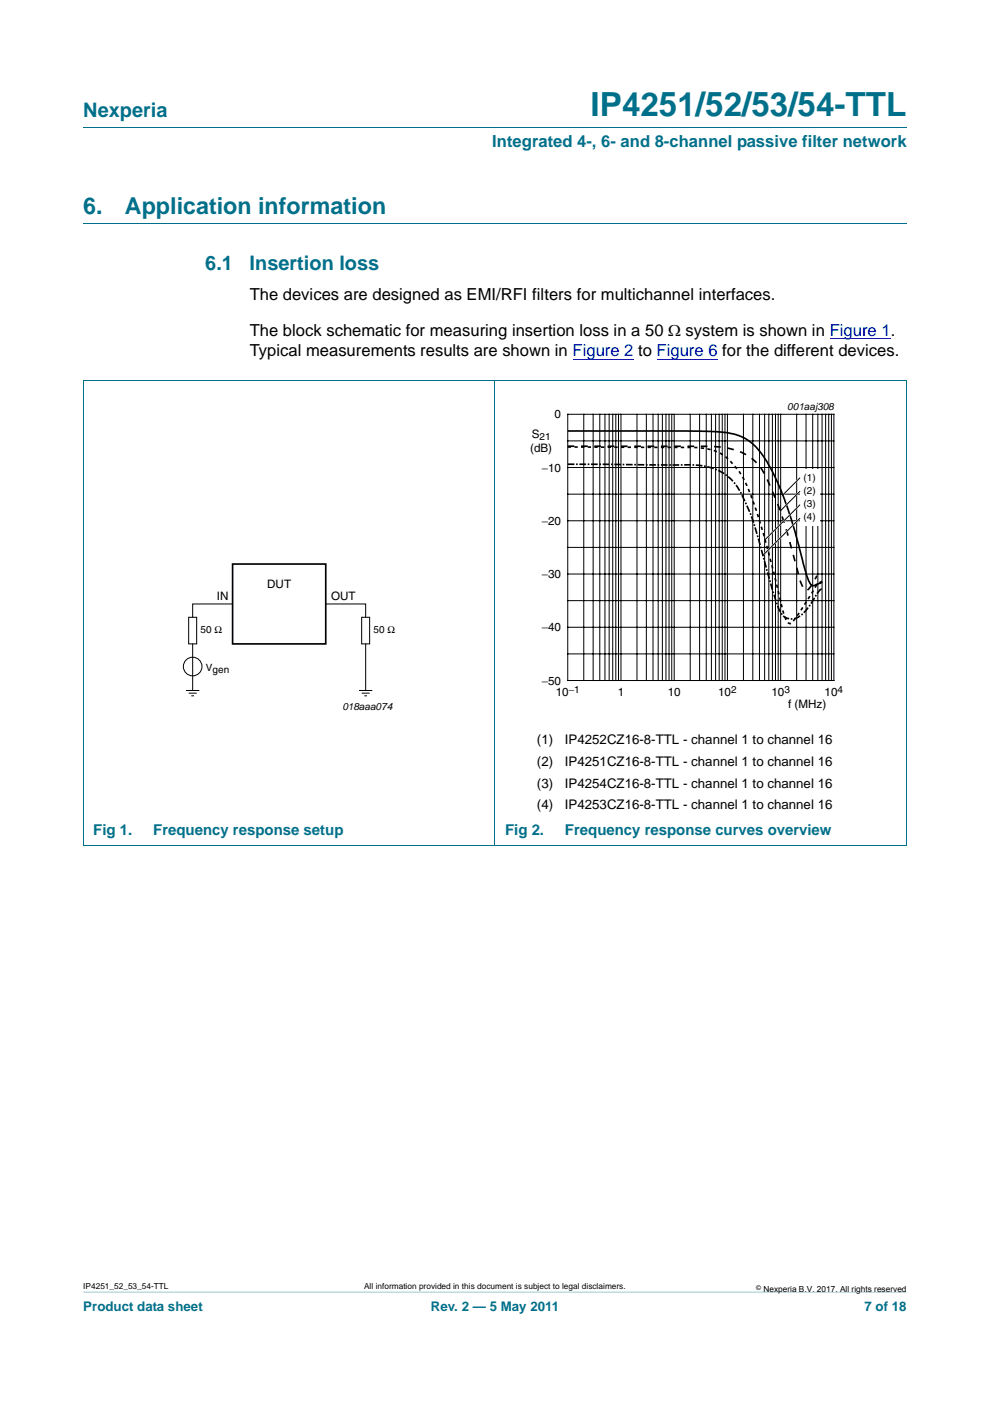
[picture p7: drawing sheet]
<svg xmlns="http://www.w3.org/2000/svg" width="210mm" height="297mm" viewBox="0 0 210 297" stroke-linecap="round" stroke-linejoin="round" font-family="sans-serif">
<defs><g id="words">
<text font-size="7" fill="#00708a" x="125.3" y="24.6">IP4251/52/53/54-TTL</text>
<g font-size="4.9" fill="#00708a">
<text x="17.7" y="45.4">6.</text>
<text x="26.5" y="45.4">Application information</text>
</g>
<g font-size="4.2" fill="#00708a">
<text x="17.7" y="24.9">Nexperia</text>
<text x="43.5" y="57.3">6.1</text>
<text x="52.9" y="57.3">Insertion loss</text>
</g>
<text font-size="3.5" fill="#00708a" x="104.4" y="31.1">Integrated 4-, 6- and 8-channel passive filter network</text>
<g font-size="3.5">
<text x="53" y="63.5">The devices are designed as EMI/RFI filters for multichannel interfaces.</text>
<text x="53" y="71.1">The block schematic for measuring insertion loss in a 50 Ω system is shown in Figure 1.</text>
<text x="53" y="75.5">Typical measurements results are shown in Figure 2 to Figure 6 for the different devices.</text>
</g>
<g font-size="3.2" fill="#00708a">
<text x="19.8" y="177.1">Fig 1.</text>
<text x="32.5" y="177.1">Frequency response setup</text>
<text x="107.1" y="177.1">Fig 2.</text>
<text x="119.8" y="177.1">Frequency response curves overview</text>
</g>
<g font-size="2.8">
<text x="113.9" y="157.8">(1)</text>
<text x="119.8" y="157.8">IP4252CZ16-8-TTL - channel 1 to channel 16</text>
<text x="113.9" y="162.4">(2)</text>
<text x="113.9" y="167">(3)</text>
<text x="119.8" y="162.4">IP4251CZ16-8-TTL - channel 1 to channel 16</text>
<text x="119.8" y="167">IP4254CZ16-8-TTL - channel 1 to channel 16</text>
<text x="113.9" y="171.6">(4)</text>
<text x="119.8" y="171.6">IP4253CZ16-8-TTL - channel 1 to channel 16</text>
</g>
<g font-size="2.8" fill="#00708a">
<text x="17.7" y="277.9">Product data sheet</text>
<text x="91.4" y="277.9">Rev. 2 — 5 May 2011</text>
<text x="183.4" y="277.9">7 of 18</text>
</g>
<g font-size="2.5">
<text x="117.6" y="88.7">0</text>
<text x="112.4" y="95.8">(dB)</text>
<text x="112.8" y="92.8">S</text>
<text x="114.9" y="100">−10</text>
<text x="114.9" y="111.3">−20</text>
<text x="56.7" y="124.7">DUT</text>
<text x="114.9" y="122.6">−30</text>
<text x="46" y="127.2">IN</text>
<text x="70.2" y="127.2">OUT</text>
<text x="114.9" y="133.8">−40</text>
<text x="114.9" y="145.1">−50</text>
<text x="117.9" y="147.7">10</text>
<text x="131" y="147.7">1</text>
<text x="141.6" y="147.7">10</text>
<text x="152.3" y="147.7">10</text>
<text x="163.6" y="147.7">10</text>
<text x="174.9" y="147.7">10</text>
<text x="167.2" y="150.2">f (MHz)</text>
</g>
<g font-size="2.1">
<text x="167" y="87">001aaj308</text>
<text x="114.4" y="93.3">21</text>
<text x="170.5" y="101.9">(1)</text>
<text x="170.5" y="104.7">(2)</text>
<text x="170.5" y="107.5">(3)</text>
<text x="170.5" y="110.3">(4)</text>
<text x="42.6" y="134.3">50 Ω</text>
<text x="79.3" y="134.3">50 Ω</text>
<text x="43.7" y="142.2">Vgen</text>
<text x="120.6" y="146.9">−1</text>
<text x="155.1" y="146.9">2</text>
<text x="166.4" y="146.9">3</text>
<text x="177.7" y="146.9">4</text>
<text x="72.6" y="150.6">018aaa074</text>
</g>
<g font-size="1.8">
<text x="17.7" y="273.3">IP4251_52_53_54-TTL</text>
<text x="77.2" y="273.3">All information provided in this document is subject to legal disclaimers.</text>
<text x="161.9" y="273.9">Nexperia B.V. 2017. All rights reserved</text>
</g>
<text font-size="1.4" x="160.4" y="273.4">©</text>
</g></defs>
<path d="M17.7 273.9l174.6 .1z" fill="#00708a"/>
<path d="M17.7 27h174.6M17.7 47.4h174.6M17.6 80.8h174.7M17.7 80.8v98.4M105 80.7v98.6M192.3 80.8v98.4M17.6 179.2h174.7" fill="none" stroke="#00708a" stroke-width=".21"/>
<path d="M121.4 76.2h13M139.3 76.2h12.9M176 71.8h12.9" fill="none" stroke="#00f" stroke-width=".21"/>
<g fill="none" stroke="#000" stroke-width=".21">
<path d="M120.4 87.8h56.5v56.5h-56.5zM120.4 93.5h56.5M120.4 99.1h56.5M123.8 87.8v56.5M125.8 87.8v56.5M127.2 87.8v56.5M128.3 87.8v56.5M129.2 87.8v56.5M130 87.8v56.5M130.6 87.8v56.5M131.2 87.8v56.5M131.7 87.8v56.5"/>
<path d="M135.1 87.8v56.5M137.1 87.8v56.5M138.5 87.8v56.5M139.6 87.8v56.5M140.5 87.8v56.5M141.2 87.8v56.5M141.9 87.8v56.5M142.5 87.8v56.5M143 87.8v56.5M146.4 87.8v56.5M148.4 87.8v56.5M149.8 87.8v56.5"/>
<path d="M150.9 87.8v56.5M151.8 87.8v56.5M152.5 87.8v56.5M153.2 87.8v56.5M153.8 87.8v56.5M154.3 87.8v56.5M157.7 87.8v56.5M159.7 87.8v56.5M161.1 87.8v56.5M162.2 87.8v56.5M163.1 87.8v56.5M163.8 87.8v56.5"/>
<path d="M164.5 87.8v56.5M165.1 87.8v56.5M165.6 87.8v56.5M169 87.8v56.5M171 87.8v56.5M172.4 87.8v56.5M173.5 87.8v56.5M174.4 87.8v56.5M175.1 87.8v56.5M175.8 87.8v56.5M176.3 87.8v56.5M120.4 104.8h56.5"/>
<path d="M120.4 116.1h56.5M120.4 110.4h56.5M40 130.9h1.7v5.6h-1.7zM40.9 136.5v9.9M49.3 128.1h-8.4v2.8M69.1 128.1h8.5v2.8M76.7 130.9h1.7v5.6h-1.7zM77.6 136.5v9.9M120.4 127.3h56.5M120.4 138.6h56.5M120.4 121.7h56.5M120.4 133h56.5"/>
<path d="M39.5 146.4h2.8M40 147h1.7M40.6 147.5h.5M76.1 146.4h2.9M76.7 147h1.7M77.3 147.5h.5"/>
<circle cx="40.9" cy="141.3" r="1.98"/>
</g>
<path d="M49.3 119.6h19.8v16.9h-19.8z" fill="none" stroke="#000" stroke-width=".35"/>
<path d="M107.7 85h81.9v66.3h-81.9z" fill="none" stroke="#fff" stroke-width=".21"/>
<g fill="#fff">
<path d="M169.7 99.6h4.1v3.5h-4.1z"/>
<path d="M169.7 102.4h4.1v3.5h-4.1z"/>
<path d="M169.7 105.2h4.1v3.5h-4.1z"/>
<path d="M169.7 108h4.1v3.5h-4.1z"/>
</g>
<path d="M120.4 91.4l30.5 .1 3.7 .3 2 .5 1.2 .5 1.2 .8 1.5 1.3 1.5 1.9 1.5 2.5 1.5 3 1.5 3.8 1.5 4.4 1.3 4.7a51 51 0 0 0 2.5 8.5 .78 .78 0 0 0 1.4 .2l1.2-.5" fill="none" stroke="#000" stroke-width=".35"/>
<path d="M120.4 94.6h27.7a19.5 19.5 0 0 1 10.1 1.8 12.7 12.7 0 0 1 5.4 7.1 121.2 121.2 0 0 1 6 19.2l.3 1a2.04 2.04 0 0 0 1.1 1.5 7.5 7.5 0 0 0 2.3-3.1" fill="none" stroke="#000" stroke-width=".35" stroke-dasharray="1.4" stroke-linecap="butt"/>
<path d="M120.4 94.8l25.1 .1a13.3 13.3 0 0 1 8.2 1.8 18.6 18.6 0 0 1 5.7 8.6 267.1 267.1 0 0 1 6.9 25 3.3 3.3 0 0 0 .9 1.8l.5 .1a39.2 39.2 0 0 0 5.1-7.5 2.78 2.78 0 0 1 1.6-1.4" fill="none" stroke="#000" stroke-width=".35" stroke-dasharray=".7" stroke-linecap="butt"/>
<path d="M120.4 98.4l24.1 .2a14.2 14.2 0 0 1 10.1 2.6 18.9 18.9 0 0 1 4.2 7 165.3 165.3 0 0 1 4.9 16.4l.5 1.5a10.6 10.6 0 0 0 2.1 4.6 2.97 2.97 0 0 0 3.9-.6l1.3-1.4 2.2-3.3 .7-.5" fill="none" stroke="#000" stroke-width=".35" stroke-dasharray="1.4 .4 .4 .4" stroke-linecap="butt"/>
<path d="M169.7 101.3l-3.6 3.5M169.7 104.1l-3.9 3.9M169.7 107l-7.2 7.2M169.7 109.9l-7.6 7.6" fill="none" stroke="#fff" stroke-width=".35"/>
<path d="M169.7 101.3l-3.8 3.7M169.7 104.1l-4.2 4.2M169.7 107l-7.4 7.4M169.7 109.9l-7.9 7.8" fill="none" stroke="#000" stroke-width=".21"/>
<use href="#words"/>
</svg>
